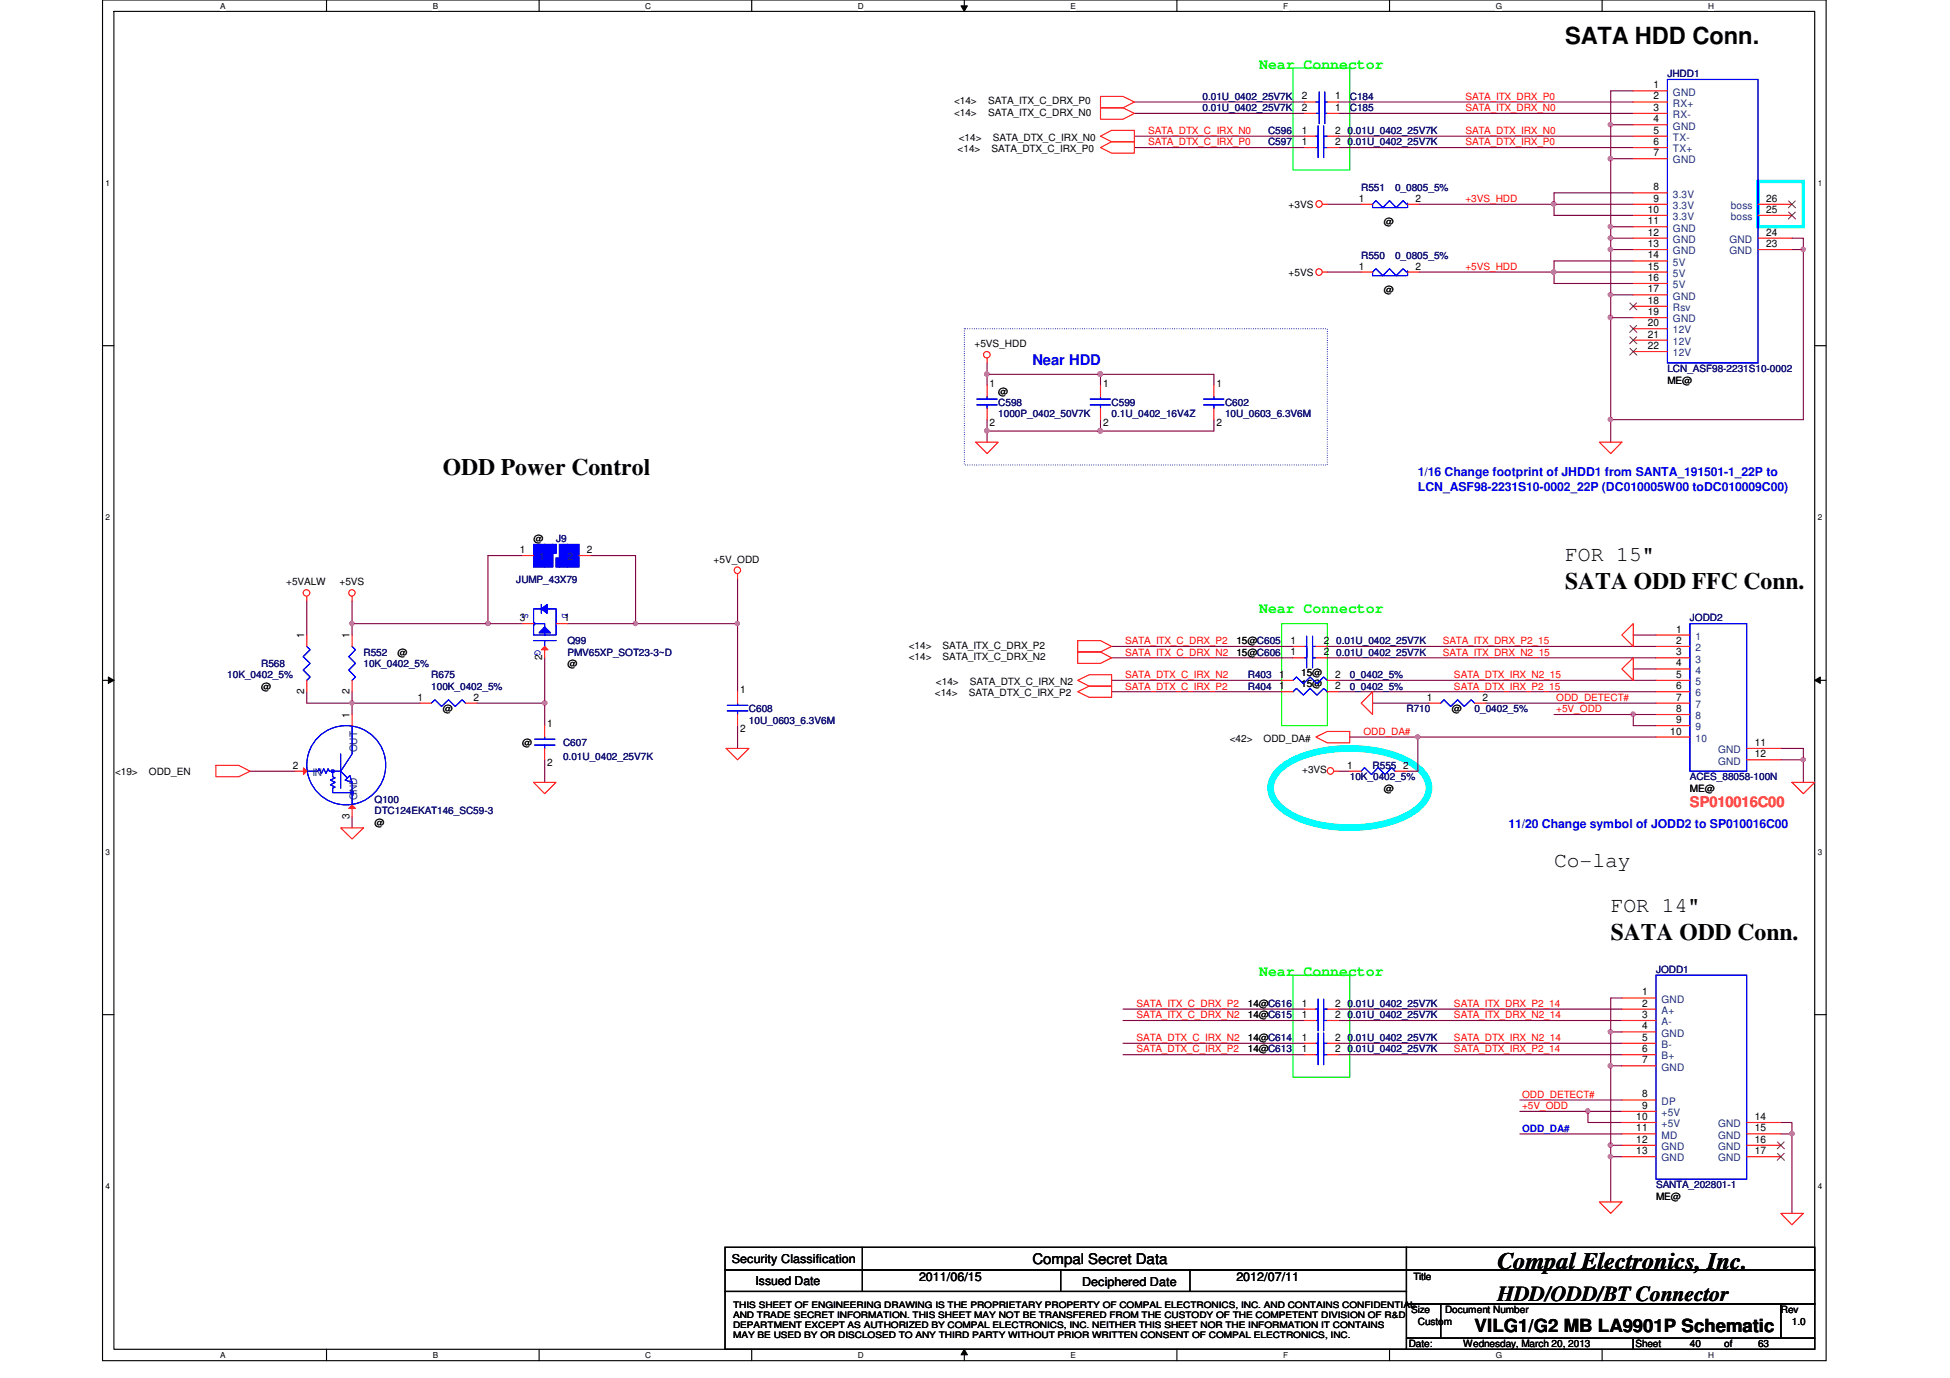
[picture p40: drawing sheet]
<svg xmlns="http://www.w3.org/2000/svg" width="297mm" height="210mm" viewBox="0 0 297 210" stroke-linecap="round" stroke-linejoin="round" font-family="sans-serif">
<defs><g id="words">
<g font-size="3.6">
<text x="238.4" y="6.8">SATA HDD Conn.</text>
<text x="67.4" y="72.4">ODD Power Control</text>
<text x="238.4" y="89.7">SATA ODD FFC Conn.</text>
<text x="245.4" y="143.2">SATA ODD Conn.</text>
<text x="228.1" y="193.3">Compal Electronics, Inc.</text>
</g>
<g font-size="3.3">
<text x="238.4" y="85.5">FOR 15&quot;</text>
<text x="236.7" y="132.1">Co-lay</text>
<text x="245.4" y="139">FOR 14&quot;</text>
<text x="228.1" y="198.1">HDD/ODD/BT Connector</text>
</g>
<text font-size="2.8" x="224.6" y="202.9">VILG1/G2 MB LA9901P Schematic</text>
<g font-size="2.2" fill="#0f0">
<text x="191.8" y="10.5">Near Connector</text>
<text x="191.8" y="93.4">Near Connector</text>
<text x="191.8" y="148.7">Near Connector</text>
</g>
<text font-size="2.2" fill="#00f" x="157.3" y="55.6">Near HDD</text>
<text font-size="2.2" fill="#ff8000" x="257.4" y="123">SP010016C00</text>
<text font-size="2.2" x="157.3" y="192.5">Compal Secret Data</text>
<g font-size="1.9" fill="#00f">
<text x="216" y="72.5">1/16 Change footprint of JHDD1 from SANTA_191501-1_22P to</text>
<text x="216" y="74.7">LCN_ASF98-2231S10-0002_22P (DC010005W00 toDC010009C00)</text>
<text x="229.8" y="126.1">11/20 Change symbol of JODD2 to SP010016C00</text>
</g>
<g font-size="1.9">
<text x="111.5" y="192.4">Security Classification</text>
<text x="115.1" y="195.7">Issued Date</text>
<text x="140" y="195.2">2011/06/15</text>
<text x="164.8" y="195.8">Deciphered Date</text>
<text x="188.3" y="195.2">2012/07/11</text>
</g>
<g font-size="1.6">
<text x="198.3" y="16.9">2</text>
<text x="198.3" y="15.2">2</text>
<text x="203.4" y="16.9">1</text>
<text x="203.4" y="15.2">1</text>
<text x="251.9" y="13.5">1</text>
<text x="251.9" y="15.2">2</text>
<text x="251.9" y="16.9">3</text>
<text x="198.3" y="22.1">1</text>
<text x="198.3" y="20.4">1</text>
<text x="203.4" y="22.1">2</text>
<text x="203.4" y="20.4">2</text>
<text x="251.9" y="18.6">4</text>
<text x="251.9" y="20.4">5</text>
<text x="251.9" y="22.1">6</text>
<text x="251.9" y="23.8">7</text>
<text x="251.9" y="29">8</text>
<text x="207" y="30.7">1</text>
<text x="215.6" y="30.7">2</text>
<text x="251" y="32.4">10</text>
<text x="251" y="34.2">11</text>
<text x="251" y="35.9">12</text>
<text x="251.9" y="30.7">9</text>
<text x="269" y="35.9">24</text>
<text x="269" y="32.4">25</text>
<text x="269" y="30.7">26</text>
<text x="207" y="41.1">1</text>
<text x="215.6" y="41.1">2</text>
<text x="251" y="37.6">13</text>
<text x="251" y="39.4">14</text>
<text x="251" y="41.1">15</text>
<text x="269" y="37.6">23</text>
<text x="251" y="42.8">16</text>
<text x="251" y="44.5">17</text>
<text x="251" y="46.3">18</text>
<text x="251" y="48">19</text>
<text x="251" y="49.7">20</text>
<text x="251" y="51.4">21</text>
<text x="251" y="53.2">22</text>
<text x="150.7" y="58.9">1</text>
<text x="168" y="58.9">1</text>
<text x="185.3" y="58.9">1</text>
<text x="150.7" y="64.9">2</text>
<text x="168" y="64.9">2</text>
<text x="185.3" y="64.9">2</text>
<text x="79.2" y="84.2">1</text>
<text x="89.4" y="84.2">2</text>
<text x="79.2" y="94.6">3</text>
<text x="85.9" y="94.6">1</text>
<text x="46.4" y="97.2" transform="rotate(-90 46.4 97.2)">1</text>
<text x="53.3" y="97.2" transform="rotate(-90 53.3 97.2)">1</text>
<text x="82.6" y="100.5" transform="rotate(-90 82.6 100.5)">2</text>
<text x="196.6" y="98.1">1</text>
<text x="196.6" y="99.8">1</text>
<text x="201.7" y="98.1">2</text>
<text x="201.7" y="99.8">2</text>
<text x="255.3" y="96.4">1</text>
<text x="255.3" y="98.1">2</text>
<text x="255.3" y="99.8">3</text>
<text x="255.3" y="101.5">4</text>
<text x="46.4" y="105.7" transform="rotate(-90 46.4 105.7)">2</text>
<text x="53.3" y="105.7" transform="rotate(-90 53.3 105.7)">2</text>
<text x="63.6" y="106.7">1</text>
<text x="72.1" y="106.7">2</text>
<text x="112.7" y="105.5">1</text>
<text x="194.9" y="105">1</text>
<text x="194.9" y="103.3">1</text>
<text x="203.4" y="105">2</text>
<text x="203.4" y="103.3">2</text>
<text x="217.3" y="106.7">1</text>
<text x="225.8" y="106.7">2</text>
<text x="255.3" y="103.3">5</text>
<text x="255.3" y="105">6</text>
<text x="255.3" y="106.7">7</text>
<text x="53.3" y="109.3" transform="rotate(-90 53.3 109.3)">1</text>
<text x="83.4" y="110.7">1</text>
<text x="112.7" y="111.5">2</text>
<text x="254.4" y="111.9">10</text>
<text x="255.3" y="108.5">8</text>
<text x="255.3" y="110.2">9</text>
<text x="267.3" y="113.6">11</text>
<text x="44.6" y="117.1">2</text>
<text x="83.4" y="116.7">2</text>
<text x="205.2" y="117.1">1</text>
<text x="213.7" y="117.1">2</text>
<text x="267.3" y="115.4">12</text>
<text x="53.3" y="124.7" transform="rotate(-90 53.3 124.7)">3</text>
<text x="198.3" y="153.3">1</text>
<text x="198.3" y="155.1">1</text>
<text x="203.4" y="153.3">2</text>
<text x="203.4" y="155.1">2</text>
<text x="250.1" y="151.6">1</text>
<text x="250.1" y="153.3">2</text>
<text x="250.1" y="155.1">3</text>
<text x="198.3" y="160.3">1</text>
<text x="198.3" y="158.5">1</text>
<text x="203.4" y="160.3">2</text>
<text x="203.4" y="158.5">2</text>
<text x="250.1" y="156.8">4</text>
<text x="250.1" y="158.5">5</text>
<text x="250.1" y="160.3">6</text>
<text x="250.1" y="162">7</text>
<text x="250.1" y="167.2">8</text>
<text x="249.3" y="170.6">10</text>
<text x="249.3" y="172.3">11</text>
<text x="250.1" y="168.9">9</text>
<text x="267.3" y="172.3">15</text>
<text x="267.3" y="170.6">14</text>
<text x="249.3" y="174.1">12</text>
<text x="249.3" y="175.8">13</text>
<text x="267.3" y="175.8">17</text>
<text x="267.3" y="174.1">16</text>
</g>
<g font-size="1.6" fill="#004080">
<text x="254.8" y="14.6">GND</text>
<text x="254.8" y="16.3">RX+</text>
<text x="254.8" y="18">RX-</text>
<text x="254.8" y="19.7">GND</text>
<text x="254.8" y="21.5">TX-</text>
<text x="254.8" y="23.2">TX+</text>
<text x="254.8" y="24.9">GND</text>
<text x="254.8" y="30.1">3.3V</text>
<text x="254.8" y="31.8">3.3V</text>
<text x="254.8" y="33.5">3.3V</text>
<text x="254.8" y="35.3">GND</text>
<text x="263.6" y="33.5">boss</text>
<text x="263.6" y="31.8">boss</text>
<text x="254.8" y="37">GND</text>
<text x="254.8" y="38.7">GND</text>
<text x="254.8" y="40.5">5V</text>
<text x="263.4" y="38.7">GND</text>
<text x="263.4" y="37">GND</text>
<text x="254.8" y="42.2">5V</text>
<text x="254.8" y="43.9">5V</text>
<text x="254.8" y="45.6">GND</text>
<text x="254.8" y="47.4">Rsv</text>
<text x="254.8" y="49.1">GND</text>
<text x="254.8" y="50.8">12V</text>
<text x="254.8" y="52.5">12V</text>
<text x="254.8" y="54.3">12V</text>
<text x="82.1" y="85.3">1</text>
<text x="86.4" y="85.3">2</text>
<text x="258.3" y="97.5">1</text>
<text x="258.3" y="99.2">2</text>
<text x="258.3" y="100.9">3</text>
<text x="258.3" y="102.6">4</text>
<text x="258.3" y="104.4">5</text>
<text x="258.3" y="106.1">6</text>
<text x="258.3" y="107.8">7</text>
<text x="258.3" y="109.6">8</text>
<text x="258.3" y="111.3">9</text>
<text x="258.3" y="113">10</text>
<text x="47.6" y="118.2">IN</text>
<text x="54.4" y="114.6" transform="rotate(-90 54.4 114.6)">OUT</text>
<text x="261.7" y="114.7">GND</text>
<text x="261.7" y="116.5">GND</text>
<text x="54.4" y="121.8" transform="rotate(-90 54.4 121.8)">GND</text>
<text x="253.1" y="152.7">GND</text>
<text x="253.1" y="154.4">A+</text>
<text x="253.1" y="156.2">A-</text>
<text x="253.1" y="157.9">GND</text>
<text x="253.1" y="159.6">B-</text>
<text x="253.1" y="161.4">B+</text>
<text x="253.1" y="163.1">GND</text>
<text x="253.1" y="168.3">DP</text>
<text x="253.1" y="170">+5V</text>
<text x="253.1" y="171.7">+5V</text>
<text x="253.1" y="173.4">MD</text>
<text x="261.7" y="173.4">GND</text>
<text x="261.7" y="171.7">GND</text>
<text x="253.1" y="175.2">GND</text>
<text x="253.1" y="176.9">GND</text>
<text x="261.7" y="176.9">GND</text>
<text x="261.7" y="175.2">GND</text>
</g>
<g font-size="1.5" fill="#000080">
<text x="254" y="11.8">JHDD1</text>
<text x="183.2" y="16.9">0.01U_0402_25V7K</text>
<text x="183.2" y="15.2">0.01U_0402_25V7K</text>
<text x="205.6" y="16.9">C185</text>
<text x="205.6" y="15.2">C184</text>
<text x="193.2" y="22.1">C597</text>
<text x="193.2" y="20.4">C596</text>
<text x="205.3" y="22.1">0.01U_0402_25V7K</text>
<text x="205.3" y="20.4">0.01U_0402_25V7K</text>
<text x="207.3" y="29">R551</text>
<text x="212.5" y="29">0_0805_5%</text>
<text x="207.3" y="39.4">R550</text>
<text x="212.5" y="39.4">0_0805_5%</text>
<text x="254" y="56.7">LCN_ASF98-2231S10-0002</text>
<text x="152.1" y="61.8">C598</text>
<text x="152.1" y="63.6">1000P_0402_50V7K</text>
<text x="169.3" y="61.8">C599</text>
<text x="169.3" y="63.6">0.1U_0402_16V4Z</text>
<text x="186.6" y="61.8">C602</text>
<text x="186.6" y="63.6">10U_0603_6.3V6M</text>
<text x="84.7" y="82.6">J9</text>
<text x="78.7" y="88.8">JUMP_43X79</text>
<text x="257.4" y="94.7">JODD2</text>
<text x="39.8" y="101.6">R568</text>
<text x="55.4" y="99.9">R552</text>
<text x="55.4" y="101.6">10K_0402_5%</text>
<text x="86.4" y="98.1">Q99</text>
<text x="86.4" y="99.9">PMV65XP_SOT23-3~D</text>
<text x="203.5" y="98.1">0.01U_0402_25V7K</text>
<text x="203.5" y="99.9">0.01U_0402_25V7K</text>
<text x="34.6" y="103.3">10K_0402_5%</text>
<text x="65.7" y="103.3">R675</text>
<text x="65.7" y="105">100K_0402_5%</text>
<text x="190.1" y="105">R404</text>
<text x="190.1" y="103.3">R403</text>
<text x="205.6" y="105">0_0402_5%</text>
<text x="205.6" y="103.3">0_0402_5%</text>
<text x="85.8" y="113.7">C607</text>
<text x="114.1" y="108.5">C608</text>
<text x="114.1" y="110.2">10U_0603_6.3V6M</text>
<text x="214.2" y="108.5">R710</text>
<text x="224.6" y="108.5">0_0402_5%</text>
<text x="85.8" y="115.7">0.01U_0402_25V7K</text>
<text x="205.6" y="118.9">10K_0402_5%</text>
<text x="209.1" y="117.1">R555</text>
<text x="257.4" y="118.9">ACES_88058-100N</text>
<text x="57.1" y="122.3">Q100</text>
<text x="57.1" y="124">DTC124EKAT146_SC59-3</text>
<text x="252.3" y="148.2">JODD1</text>
<text x="205.3" y="153.4">0.01U_0402_25V7K</text>
<text x="205.3" y="155.1">0.01U_0402_25V7K</text>
<text x="205.3" y="160.3">0.01U_0402_25V7K</text>
<text x="205.3" y="158.6">0.01U_0402_25V7K</text>
<text x="252.3" y="181">SANTA_202801-1</text>
</g>
<g font-size="1.5">
<text x="145.3" y="15.9">&lt;14&gt;</text>
<text x="145.3" y="17.7">&lt;14&gt;</text>
<text x="150.5" y="15.9">SATA_ITX_C_DRX_P0</text>
<text x="150.5" y="17.7">SATA_ITX_C_DRX_N0</text>
<text x="145.9" y="23.2">&lt;14&gt;</text>
<text x="146" y="21.4">&lt;14&gt;</text>
<text x="151" y="23.2">SATA_DTX_C_IRX_P0</text>
<text x="151.2" y="21.4">SATA_DTX_C_IRX_N0</text>
<text x="196.3" y="31.6">+3VS</text>
<text x="210.8" y="34.2">@</text>
<text x="196.3" y="42">+5VS</text>
<text x="210.8" y="44.6">@</text>
<text x="148.5" y="52.9">+5VS_HDD</text>
<text x="254" y="58.4">ME@</text>
<text x="152.1" y="60.1">@</text>
<text x="81.3" y="82.6">@</text>
<text x="43.6" y="89.2">+5VALW</text>
<text x="51.7" y="89.2">+5VS</text>
<text x="108.7" y="85.7">+5V_ODD</text>
<text x="60.5" y="99.9">@</text>
<text x="86.4" y="101.6">@</text>
<text x="138.4" y="98.8">&lt;14&gt;</text>
<text x="138.4" y="100.5">&lt;14&gt;</text>
<text x="143.6" y="98.8">SATA_ITX_C_DRX_P2</text>
<text x="143.6" y="100.5">SATA_ITX_C_DRX_N2</text>
<text x="188.3" y="98.1">15@C605</text>
<text x="188.3" y="99.9">15@C606</text>
<text x="39.8" y="105">@</text>
<text x="142.4" y="106.1">&lt;14&gt;</text>
<text x="142.6" y="104.4">&lt;14&gt;</text>
<text x="147.6" y="106.1">SATA_DTX_C_IRX_P2</text>
<text x="147.7" y="104.4">SATA_DTX_C_IRX_N2</text>
<text x="198.2" y="104.7">15@</text>
<text x="198.2" y="103">15@</text>
<text x="67.4" y="108.5">@</text>
<text x="79.5" y="113.7">@</text>
<text x="187.3" y="113">&lt;42&gt;</text>
<text x="192.5" y="113">ODD_DA#</text>
<text x="221.1" y="108.5">@</text>
<text x="17.5" y="118">&lt;19&gt;</text>
<text x="22.7" y="118">ODD_EN</text>
<text x="198.4" y="117.8">+3VS</text>
<text x="57.1" y="125.8">@</text>
<text x="210.8" y="120.6">@</text>
<text x="257.4" y="120.6">ME@</text>
<text x="190.1" y="153.4">14@C616</text>
<text x="190.1" y="155.1">14@C615</text>
<text x="190.1" y="160.3">14@C613</text>
<text x="190.1" y="158.6">14@C614</text>
<text x="252.3" y="182.8">ME@</text>
<text x="215.3" y="195">Title</text>
<text x="215" y="200">Size</text>
<text x="216" y="201.8">Custom</text>
<text x="220.1" y="200">Document Number</text>
<text x="271.3" y="200">Rev</text>
<text x="273" y="201.8">1.0</text>
<text x="214.6" y="205.2">Date:</text>
<text x="222.9" y="205.2">Wednesday, March 20, 2013</text>
<text x="249.1" y="205.2">Sheet</text>
<text x="257.4" y="205.2">40</text>
<text x="262.6" y="205.2">of</text>
<text x="267.8" y="205.2">63</text>
</g>
<g font-size="1.5" fill="#f00">
<text x="223.2" y="16.9">SATA_ITX_DRX_N0</text>
<text x="223.2" y="15.2">SATA_ITX_DRX_P0</text>
<text x="174.9" y="22.1">SATA_DTX_C_IRX_P0</text>
<text x="174.9" y="20.4">SATA_DTX_C_IRX_N0</text>
<text x="223.2" y="20.4">SATA_DTX_IRX_N0</text>
<text x="223.2" y="22.1">SATA_DTX_IRX_P0</text>
<text x="223.2" y="30.8">+3VS_HDD</text>
<text x="223.2" y="41.1">+5VS_HDD</text>
<text x="171.4" y="98.1">SATA_ITX_C_DRX_P2</text>
<text x="171.4" y="99.9">SATA_ITX_C_DRX_N2</text>
<text x="219.8" y="99.9">SATA_ITX_DRX_N2_15</text>
<text x="219.8" y="98.1">SATA_ITX_DRX_P2_15</text>
<text x="171.4" y="103.3">SATA_DTX_C_IRX_N2</text>
<text x="171.4" y="105">SATA_DTX_C_IRX_P2</text>
<text x="221.5" y="105">SATA_DTX_IRX_P2_15</text>
<text x="221.5" y="103.3">SATA_DTX_IRX_N2_15</text>
<text x="237.1" y="106.8">ODD_DETECT#</text>
<text x="207.7" y="111.9">ODD_DA#</text>
<text x="237.1" y="108.5">+5V_ODD</text>
<text x="173.1" y="153.4">SATA_ITX_C_DRX_P2</text>
<text x="173.1" y="155.1">SATA_ITX_C_DRX_N2</text>
<text x="221.5" y="155.1">SATA_ITX_DRX_N2_14</text>
<text x="221.5" y="153.4">SATA_ITX_DRX_P2_14</text>
<text x="173.1" y="158.6">SATA_DTX_C_IRX_N2</text>
<text x="173.1" y="160.3">SATA_DTX_C_IRX_P2</text>
<text x="221.5" y="160.3">SATA_DTX_IRX_P2_14</text>
<text x="221.5" y="158.6">SATA_DTX_IRX_N2_14</text>
<text x="231.9" y="167.2">ODD_DETECT#</text>
<text x="231.9" y="169">+5V_ODD</text>
</g>
<g font-size="1.5" fill="#00f">
<text x="79.6" y="93.4" transform="rotate(90 79.6 93.4)">S</text>
<text x="85.6" y="93.4" transform="rotate(90 85.6 93.4)">D</text>
<text x="81.5" y="99" transform="rotate(90 81.5 99)">G</text>
<text x="231.9" y="172.4">ODD_DA#</text>
</g>
<g font-size="1.4">
<text x="111.7" y="199.2">THIS SHEET OF ENGINEERING DRAWING IS THE PROPRIETARY PROPERTY OF COMPAL ELECTRONICS, INC. AND CONTAINS CONFIDENTIAL</text>
<text x="111.7" y="200.7">AND TRADE SECRET INFORMATION. THIS SHEET MAY NOT BE TRANSFERED FROM THE CUSTODY OF THE COMPETENT DIVISION OF R&amp;D</text>
<text x="111.7" y="202.3">DEPARTMENT EXCEPT AS AUTHORIZED BY COMPAL ELECTRONICS, INC. NEITHER THIS SHEET NOR THE INFORMATION IT CONTAINS</text>
<text x="111.7" y="203.9">MAY BE USED BY OR DISCLOSED TO ANY THIRD PARTY WITHOUT PRIOR WRITTEN CONSENT OF COMPAL ELECTRONICS, INC.</text>
</g>
<g font-size="1.3">
<text x="33.5" y="1.4">A</text>
<text x="65.9" y="1.4">B</text>
<text x="98.3" y="1.4">C</text>
<text x="130.7" y="1.4">D</text>
<text x="163.1" y="1.4">E</text>
<text x="195.4" y="1.4">F</text>
<text x="227.8" y="1.4">G</text>
<text x="260.2" y="1.4">H</text>
<text x="16.1" y="28.3">1</text>
<text x="276.9" y="28.3">1</text>
<text x="16.1" y="79.2">2</text>
<text x="276.9" y="79.2">2</text>
<text x="16.1" y="130.2">3</text>
<text x="276.9" y="130.2">3</text>
<text x="16.1" y="181.1">4</text>
<text x="276.9" y="181.1">4</text>
<text x="33.5" y="206.9">A</text>
<text x="65.9" y="206.9">B</text>
<text x="98.3" y="206.9">C</text>
<text x="130.7" y="206.9">D</text>
<text x="163.1" y="206.9">E</text>
<text x="195.4" y="206.9">F</text>
<text x="227.8" y="206.9">G</text>
<text x="260.2" y="206.9">H</text>
</g>
</g></defs>
<path d="M15.6 0h262.6v207.3h-262.6zM17.4 1.7h259v203.8h-259z" fill="none" stroke="#000" stroke-width=".17"/>
<g fill="#fff">
<path d="M33.5 .2h.8v1.4h-.8z"/>
<path d="M33.5 205.7h.8v1.4h-.8z"/>
</g>
<path d="M49.7 0v1.7M49.7 205.5v1.8" fill="none" stroke="#000" stroke-width=".17"/>
<g fill="#fff">
<path d="M65.9 .2h.8v1.4h-.8z"/>
<path d="M65.9 205.7h.8v1.4h-.8z"/>
</g>
<path d="M82.1 0v1.7M82.1 205.5v1.8" fill="none" stroke="#000" stroke-width=".17"/>
<g fill="#fff">
<path d="M98.3 .2h.9v1.4h-.9z"/>
<path d="M98.3 205.7h.9v1.4h-.9z"/>
</g>
<path d="M114.5 0v1.7M114.5 205.5v1.8" fill="none" stroke="#000" stroke-width=".17"/>
<g fill="#fff">
<path d="M130.7 .2h.9v1.4h-.9z"/>
<path d="M130.7 205.7h.9v1.4h-.9z"/>
</g>
<path d="M146.9 0v1.7M146.9 205.5v1.8" fill="none" stroke="#000" stroke-width=".17"/>
<path d="M146.4 .9h1l-.5 .8zM146.9 205.5l.5 .9h-1z" fill="#000"/>
<path d="M146.4 .9h1l-.5 .8zM146.9 205.5l.5 .9h-1z" fill="none" stroke="#000" stroke-width=".15"/>
<g fill="#fff">
<path d="M163.1 .2h.8v1.4h-.8z"/>
<path d="M163.1 205.7h.8v1.4h-.8z"/>
</g>
<path d="M179.3 0v1.7M179.3 205.5v1.8" fill="none" stroke="#000" stroke-width=".17"/>
<g fill="#fff">
<path d="M195.4 .2h.8v1.4h-.8z"/>
<path d="M195.4 205.7h.8v1.4h-.8z"/>
</g>
<path d="M211.7 0v1.7M211.7 205.5v1.8" fill="none" stroke="#000" stroke-width=".17"/>
<g fill="#fff">
<path d="M227.8 .2h1v1.4h-1z"/>
<path d="M227.8 205.7h1v1.4h-1z"/>
</g>
<path d="M244 0v1.7M244 205.5v1.8" fill="none" stroke="#000" stroke-width=".17"/>
<g fill="#fff">
<path d="M260.2 .2h.9v1.4h-.9z"/>
<path d="M260.2 205.7h.9v1.4h-.9z"/>
<path d="M16.1 27.2h.7v1.4h-.7z"/>
<path d="M276.9 27.2h.7v1.4h-.7z"/>
<path d="M16.1 78.1h.7v1.4h-.7z"/>
<path d="M276.9 78.1h.7v1.4h-.7z"/>
</g>
<path d="M15.6 52.7h1.8M276.4 52.7h1.8" fill="none" stroke="#000" stroke-width=".17"/>
<g fill="#fff">
<path d="M16.1 129.1h.7v1.4h-.7z"/>
<path d="M276.9 129.1h.7v1.4h-.7z"/>
</g>
<path d="M15.6 103.6h1.8M276.4 103.6h1.8" fill="none" stroke="#000" stroke-width=".17"/>
<path d="M16.5 103.1l.9 .5-.9 .5zM276.4 103.6l.9-.5v1z" fill="#000"/>
<path d="M16.5 103.1l.9 .5-.9 .5zM276.4 103.6l.9-.5v1z" fill="none" stroke="#000" stroke-width=".15"/>
<g fill="#fff">
<path d="M16.1 180h.7v1.4h-.7z"/>
<path d="M276.9 180h.7v1.4h-.7z"/>
</g>
<path d="M15.6 154.6h1.8M276.4 154.6h1.8" fill="none" stroke="#000" stroke-width=".17"/>
<path d="M146.9 50.1h55.3v20.7h-55.3z" fill="none" stroke="#00f" stroke-width=".17" stroke-dasharray="0 .3"/>
<path d="M197 10.4h8.6v15.5h-8.6zM195.2 95h7v15.5h-7zM197 148.5h8.6v15.6h-8.6z" fill="none" stroke="#0f0" stroke-width=".17"/>
<path d="M195 117.2a15.2 15.2 0 0 1 9.1-3.1 20 20 0 0 1 10.5 1.9 5 5 0 0 1 3.1 4 5 5 0 0 1-3.1 4 21 21 0 0 1-18 0 5 5 0 0 1-3.1-4 3.9 3.9 0 0 1 1.5-2.8z" fill="none" stroke="#0ff" stroke-width="1"/>
<path d="M267.8 27.6h6.9v6.9h-6.9z" fill="none" stroke="#0ff" stroke-width=".51"/>
<path d="M150.4 55.3v1.7M184.9 57h-17.3v1.7M150.4 65.7v1.7M167.6 63.9v1.8" fill="none" stroke="#800040" stroke-width=".17"/>
<circle cx="167.6" cy="57" r=".34" fill="#f0f"/>
<circle cx="167.6" cy="57" r=".34" fill="none" stroke="#f0f" stroke-width=".17"/>
<path d="M245.4 13.8h3.4M150.4 57v1.7M150.4 63.9v1.8M184.9 63.9v1.8h-17.3M245.4 63.9v3.5" fill="none" stroke="#800040" stroke-width=".17"/>
<circle cx="167.6" cy="65.6" r=".34" fill="#f0f"/>
<circle cx="167.6" cy="65.6" r=".34" fill="none" stroke="#f0f" stroke-width=".17"/>
<path d="M150.4 65.7h17.2" fill="none" stroke="#800040" stroke-width=".17"/>
<circle cx="167.6" cy="65.6" r=".34" fill="#f0f"/>
<circle cx="167.6" cy="65.6" r=".34" fill="none" stroke="#f0f" stroke-width=".17"/>
<circle cx="150.3" cy="65.6" r=".34" fill="#f0f"/>
<circle cx="150.3" cy="65.6" r=".34" fill="none" stroke="#f0f" stroke-width=".17"/>
<path d="M150.4 57h17.2M184.9 57v1.7" fill="none" stroke="#800040" stroke-width=".17"/>
<circle cx="167.6" cy="57" r=".34" fill="#f0f"/>
<circle cx="167.6" cy="57" r=".34" fill="none" stroke="#f0f" stroke-width=".17"/>
<circle cx="150.3" cy="57" r=".34" fill="#f0f"/>
<circle cx="150.3" cy="57" r=".34" fill="none" stroke="#f0f" stroke-width=".17"/>
<path d="M96.8 95h15.5v10.4M83 115.7v3.5" fill="none" stroke="#800040" stroke-width=".17"/>
<circle cx="112.3" cy="95" r=".32" fill="#f0f"/>
<circle cx="112.3" cy="95" r=".32" fill="none" stroke="#f0f" stroke-width=".17"/>
<circle cx="96.8" cy="95" r=".32" fill="#f0f"/>
<circle cx="96.8" cy="95" r=".32" fill="none" stroke="#f0f" stroke-width=".17"/>
<path d="M53.6 95v1.7M74.3 95h5.2" fill="none" stroke="#800040" stroke-width=".17"/>
<circle cx="74.3" cy="95" r=".33" fill="#f0f"/>
<circle cx="74.3" cy="95" r=".33" fill="none" stroke="#f0f" stroke-width=".17"/>
<path d="M53.6 91.6v3.4M38.1 117.5h6.9M83 107.1v3.4M53.6 124.4v1.7" fill="none" stroke="#800040" stroke-width=".17"/>
<circle cx="83" cy="107.1" r=".33" fill="#f0f"/>
<circle cx="83" cy="107.1" r=".33" fill="none" stroke="#f0f" stroke-width=".17"/>
<path d="M79.5 84.6h-5.2v10.4h-20.7M96.8 84.6v10.4h-10.4M53.6 107.1v1.7M112.3 110.5v3.5" fill="none" stroke="#800040" stroke-width=".17"/>
<circle cx="53.6" cy="95" r=".32" fill="#f0f"/>
<circle cx="53.6" cy="95" r=".32" fill="none" stroke="#f0f" stroke-width=".17"/>
<path d="M245.4 63.9h29.3" fill="none" stroke="#800040" stroke-width=".17"/>
<circle cx="245.3" cy="63.9" r=".33" fill="#f0f"/>
<circle cx="245.3" cy="63.9" r=".33" fill="none" stroke="#f0f" stroke-width=".17"/>
<path d="M46.7 91.6v5.1M46.7 105.4v1.7h17.3M83 100.2v6.9h-10.4M203.9 117.5h1.7M214.2 117.5h1.8" fill="none" stroke="#800040" stroke-width=".17"/>
<circle cx="53.6" cy="107.1" r=".32" fill="#f0f"/>
<circle cx="53.6" cy="107.1" r=".32" fill="none" stroke="#f0f" stroke-width=".17"/>
<path d="M202.2 98.5h50.1M53.6 105.4v1.7M169.3 103.6h25.9M169.3 105.4h25.9M202.2 100.2h50.1M203.9 105.4h48.4M203.9 103.6h48.4M205.6 112.3h10.4M226.4 107.1h25.9M248.8 101.9h3.5M248.8 108.8h3.5" fill="none" stroke="#800040" stroke-width=".17"/>
<circle cx="248.8" cy="108.8" r=".33" fill="#f0f"/>
<circle cx="248.8" cy="108.8" r=".33" fill="none" stroke="#f0f" stroke-width=".17"/>
<path d="M169.3 98.5h27.7M169.3 100.2h27.7M209.1 107.1h8.6M216 112.3v5.2M236.7 108.8h12.1v1.7h3.5" fill="none" stroke="#800040" stroke-width=".17"/>
<circle cx="216" cy="112.2" r=".32" fill="#f0f"/>
<circle cx="216" cy="112.2" r=".32" fill="none" stroke="#f0f" stroke-width=".17"/>
<g fill="none" stroke="#800040" stroke-width=".17">
<path d="M89.9 84.6h6.9M112.3 88.1v6.9M248.8 96.7h3.5M216 112.3h36.3M171.1 158.9h27.6M171.1 153.7h27.6M171.1 155.4h27.6M203.9 158.9h43.2M203.9 155.4h43.2M203.9 153.7h43.2M245.4 152h1.7M245.4 157.2v5.1"/>
<path d="M171.1 160.7h27.6M203.9 160.7h43.2"/>
</g>
<circle cx="245.3" cy="157.2" r=".33" fill="#f0f"/>
<circle cx="245.3" cy="157.2" r=".33" fill="none" stroke="#f0f" stroke-width=".17"/>
<path d="M245.4 157.2h1.7M245.4 162.3h1.7" fill="none" stroke="#800040" stroke-width=".17"/>
<circle cx="245.3" cy="162.3" r=".34" fill="#f0f"/>
<circle cx="245.3" cy="162.3" r=".34" fill="none" stroke="#f0f" stroke-width=".17"/>
<path d="M273 36.3h1.7v1.7M245.4 152v5.2M245.4 176.2v6.9" fill="none" stroke="#800040" stroke-width=".17"/>
<circle cx="274.7" cy="38" r=".32" fill="#f0f"/>
<circle cx="274.7" cy="38" r=".32" fill="none" stroke="#f0f" stroke-width=".17"/>
<path d="M273 38h1.7v25.9M245.4 176.2h1.7" fill="none" stroke="#800040" stroke-width=".17"/>
<circle cx="245.3" cy="176.2" r=".33" fill="#f0f"/>
<circle cx="245.3" cy="176.2" r=".33" fill="none" stroke="#f0f" stroke-width=".17"/>
<path d="M245.4 174.5h1.7" fill="none" stroke="#800040" stroke-width=".17"/>
<circle cx="245.3" cy="174.4" r=".33" fill="#f0f"/>
<circle cx="245.3" cy="174.4" r=".33" fill="none" stroke="#f0f" stroke-width=".17"/>
<path d="M231.5 167.6h15.6M231.5 172.7h15.6M241.9 169.3h5.2M245.4 162.3v13.9" fill="none" stroke="#800040" stroke-width=".17"/>
<circle cx="241.9" cy="169.2" r=".33" fill="#f0f"/>
<circle cx="241.9" cy="169.2" r=".33" fill="none" stroke="#f0f" stroke-width=".17"/>
<path d="M231.5 169.3h10.4v1.7h5.2M271.3 171h1.7v1.7M271.3 172.7h1.7M273 172.7v12.1" fill="none" stroke="#800040" stroke-width=".17"/>
<circle cx="273" cy="172.7" r=".33" fill="#f0f"/>
<circle cx="273" cy="172.7" r=".33" fill="none" stroke="#f0f" stroke-width=".17"/>
<path d="M271.3 114h3.4M271.3 115.7h3.4v3.5" fill="none" stroke="#800040" stroke-width=".17"/>
<circle cx="274.7" cy="115.7" r=".32" fill="#f0f"/>
<circle cx="274.7" cy="115.7" r=".32" fill="none" stroke="#f0f" stroke-width=".17"/>
<path d="M172.8 15.5h25.9M172.8 17.3h25.9M203.9 17.3h44.9M203.9 15.5h44.9M245.4 19h3.4M172.8 22.5h25.9M172.8 20.7h25.9M203.9 20.7h44.9M203.9 22.5h44.9M274.7 114v1.7" fill="none" stroke="#800040" stroke-width=".17"/>
<circle cx="245.3" cy="19" r=".33" fill="#f0f"/>
<circle cx="245.3" cy="19" r=".33" fill="none" stroke="#f0f" stroke-width=".17"/>
<path d="M245.4 13.8v5.2M245.4 24.2h3.4" fill="none" stroke="#800040" stroke-width=".17"/>
<circle cx="245.3" cy="24.2" r=".34" fill="#f0f"/>
<circle cx="245.3" cy="24.2" r=".34" fill="none" stroke="#f0f" stroke-width=".17"/>
<path d="M245.4 19v5.2M245.4 48.4v15.5" fill="none" stroke="#800040" stroke-width=".17"/>
<circle cx="245.3" cy="48.3" r=".34" fill="#f0f"/>
<circle cx="245.3" cy="48.3" r=".34" fill="none" stroke="#f0f" stroke-width=".17"/>
<path d="M245.4 44.9v3.5h3.4" fill="none" stroke="#800040" stroke-width=".17"/>
<circle cx="245.3" cy="44.9" r=".33" fill="#f0f"/>
<circle cx="245.3" cy="44.9" r=".33" fill="none" stroke="#f0f" stroke-width=".17"/>
<path d="M236.7 39.8v3.4M245.4 38v6.9h3.4M236.7 41.4h12.1" fill="none" stroke="#800040" stroke-width=".17"/>
<circle cx="236.7" cy="41.4" r=".34" fill="#f0f"/>
<circle cx="236.7" cy="41.4" r=".34" fill="none" stroke="#f0f" stroke-width=".17"/>
<path d="M236.7 39.8h12.1M245.4 38h3.4M202.2 41.4h5.1M216.2 41.4h20.5M236.7 43.2h12.1" fill="none" stroke="#800040" stroke-width=".17"/>
<circle cx="245.3" cy="38" r=".33" fill="#f0f"/>
<circle cx="245.3" cy="38" r=".33" fill="none" stroke="#f0f" stroke-width=".17"/>
<path d="M248.8 36.3h-3.4v1.7" fill="none" stroke="#800040" stroke-width=".17"/>
<circle cx="245.3" cy="36.3" r=".33" fill="#f0f"/>
<circle cx="245.3" cy="36.3" r=".33" fill="none" stroke="#f0f" stroke-width=".17"/>
<path d="M248.8 34.5h-3.4v1.8" fill="none" stroke="#800040" stroke-width=".17"/>
<circle cx="245.3" cy="34.5" r=".33" fill="#f0f"/>
<circle cx="245.3" cy="34.5" r=".33" fill="none" stroke="#f0f" stroke-width=".17"/>
<path d="M202.2 31.1h5.1M216.2 31.1h20.5M236.7 31.1v1.7h12.1M236.7 29.4h12.1M236.7 31.1h12.1M245.4 24.2v10.3" fill="none" stroke="#800040" stroke-width=".17"/>
<circle cx="236.7" cy="31.1" r=".34" fill="#f0f"/>
<circle cx="236.7" cy="31.1" r=".34" fill="none" stroke="#f0f" stroke-width=".17"/>
<path d="M236.7 29.4v1.7" fill="none" stroke="#800040" stroke-width=".17"/>
<g fill="none" stroke="#f00" stroke-width=".17">
<path d="M167.6 14.7h3.5l1.7 .8-1.7 .9h-3.5zM167.6 16.4h3.5l1.7 .9-1.7 .9h-3.5zM167.6 20.7l1.7-.8h3.5v1.7h-3.5zM167.6 22.5l1.7-.9h3.5v1.7h-3.5zM201.5 31.1h.7M207.3 31.1h1.8M214.4 31.1h1.8M150.4 54.6v.7M150.4 58.7v1.8M167.6 58.7v1.8M184.9 58.7v1.8M201.5 41.4h.7"/>
<path d="M148.6 67.4h3.5l-1.7 1.7zM150.4 62.2v1.7M167.6 62.2v1.7M184.9 62.2v1.7M243.6 67.4h3.5l-1.7 1.7zM46.7 90.8v.8M53.6 90.8v.8M112.3 87.4v.7M164.2 97.6h3.4l1.7 .9-1.7 .8h-3.4zM164.2 99.3h3.4l1.7 .9-1.7 .8h-3.4zM197 98.5h1.7M200.4 98.5h1.8"/>
<path d="M247.1 96.7l1.7-1.7v3.5zM32.9 116.6h3.5l1.7 .9-1.7 .8h-3.5zM81.3 119.2h3.4l-1.7 1.7zM110.6 114h3.5l-1.8 1.7zM164.2 105.4l1.7-.9h3.4v1.7h-3.4zM164.2 103.6l1.7-.8h3.4v1.7h-3.4zM200.4 112.3l1.8-.9h3.4v1.8h-3.4zM203.2 117.5h.7M207.3 107.1l1.8-1.7v3.4zM247.1 101.9l1.7-1.7v3.4zM273 119.2h3.4l-1.7 1.7zM51.9 126.1h3.5l-1.8 1.7z"/>
<path d="M198.7 153.7h1.7M202.2 153.7h1.7M243.6 183.1h3.5l-1.7 1.7zM271.3 184.8h3.4l-1.7 1.8z"/>
<circle cx="200.9" cy="31.1" r=".5"/>
<circle cx="150.3" cy="54" r=".5"/>
<circle cx="200.9" cy="41.4" r=".5"/>
<circle cx="46.7" cy="90.3" r=".5"/>
<circle cx="53.6" cy="90.3" r=".49"/>
<circle cx="112.3" cy="86.9" r=".5"/>
<circle cx="202.7" cy="117.4" r=".5"/>
</g>
<g fill="none" stroke="#000" stroke-width=".17">
<path d="M110.4 190h103.8v3.5h-103.8zM110.4 193.5h103.8v3.2h-103.8zM110.4 196.7h103.8v8.8h-103.8zM131.4 190v6.7M161.6 193.5v3.2M181.3 193.5v3.2M214.2 190h62.2v3.5h-62.2zM214.2 193.5h62.2v5.1h-62.2zM214.2 198.6h5.3v5.2h-5.3zM219.5 198.6h51.8v5.2h-51.8zM271.3 198.6h5.1v5.2h-5.1zM214.2 203.8h34.6v1.7h-34.6z"/>
<path d="M248.8 203.8h27.6v1.7h-27.6z"/>
</g>
<g fill="none" stroke="#00f" stroke-width=".17">
<path d="M214.2 31.1l-.5-.5-1 1-1-1-1.1 1-1-1-.5 .5v.5h5.1M214.4 30.9v.7M148.8 61.7h3.1M148.8 60.8h3.1M150.4 60.5v.3M150.4 61.7v.5M166.1 61.7h3.1M166.1 60.8h3.1M167.6 60.5v.3M167.6 61.7v.5M183.3 61.7h3.1M183.3 60.8h3.1"/>
<path d="M184.9 60.5v.3M184.9 61.7v.5M198.7 98.5h.3M199 96.9v3.1M199.9 96.9v3.1M199.9 98.5h.5M46.7 117.5h1.7l.2-.4 .4 .7 .3-.7 .4 .7 .3-.7 .2 .4h1.7M50.5 117.3h.4v.3h-.4zM50.7 117.5v.8l.4 .2-.8 .3 .8 .4-.8 .3 .8 .4-.4 .2v.6h2.9M51.9 114.9v5.2M51.9 117.5l1 1M52.6 118.8l.7-.6 .3 1z"/>
<path d="M53.6 110.5v4.4l-1.7 2.6M53.6 119.2v3.4M53.5 120.6h.3v.3h-.3zM200.4 153.7h.4M200.8 152.2v3.1M201.6 153.7h.6M201.6 152.2v3.1"/>
<circle cx="52.7" cy="116.6" r="6"/>
</g>
<path d="M46.2 117l.5 .5-.5 .5z" fill="#f00"/>
<path d="M45 117.5h1.7M46.2 117l.5 .5-.5 .5zM53.6 108.8v1.7" fill="none" stroke="#f00" stroke-width=".17"/>
<path d="M53.1 123.1l.5-.5 .5 .5z" fill="#f00"/>
<path d="M53.1 123.1l.5-.5 .5 .5zM53.6 122.6v1.8" fill="none" stroke="#f00" stroke-width=".17"/>
<path d="M83 95.5l.9 .9h-1.8z" fill="#00f"/>
<path d="M83 95.5l.9 .9h-1.8z" fill="none" stroke="#00f" stroke-width=".17"/>
<path d="M82.5 92.8l.9-.7v1.3z" fill="#00f"/>
<path d="M81.3 97.6h3.4M82.5 92.1v1.3M82.5 92.8l.9-.7v1.3zM82.5 92.8h-1.2v2.2v-.2h.1v.4h-.1M83 97.6v.9M83.4 92.8h1.3v3.9h-3.4v-1.7h1.7v1.7" fill="none" stroke="#00f" stroke-width=".17"/>
<path d="M83 95.5l.9 .9h-1.8z" fill="#00f"/>
<path d="M83 95.5l.9 .9h-1.8z" fill="none" stroke="#00f" stroke-width=".17"/>
<path d="M82.5 92.8l.9-.7v1.3z" fill="#00f"/>
<path d="M81.3 97.6h3.4M82.5 92.1v1.3M82.5 92.8l.9-.7v1.3zM82.5 92.8h-1.2v2.2v-.2h.1v.4h-.1M83 97.6v.9M83.4 92.8h1.3v3.9h-3.4v-1.7h1.7v1.7" fill="none" stroke="#00f" stroke-width=".17"/>
<path d="M82.5 99l.5-.5 .5 .5z" fill="#f00"/>
<path d="M79.5 95h1.8M82.5 99l.5-.5 .5 .5zM83 98.5v1.7M84.7 95h1.7M64 107.1h1.7M70.9 107.1h1.7M112.3 105.4v1.7M112.3 108.8v1.7M197 100.2h1.7M200.4 100.2h1.8" fill="none" stroke="#f00" stroke-width=".17"/>
<path d="M199 98.6v3.1M199.9 98.6v3.1M65.7 107.1l.5-.5 1.1 1 1-1 1 1 1.1-1 .5 .5M110.8 108.3h3.1M110.8 107.4h3.1M112.3 107.1v.3M112.3 108.3v.5M198.7 100.2h.3M199.9 100.2h.5" fill="none" stroke="#00f" stroke-width=".17"/>
<path d="M81.3 82.9h1.7v3.5h-1.7z" fill-rule="evenodd" fill="#00f"/>
<path d="M81.3 82.9h1.7v3.5h-1.7z" fill="none" stroke="#00f" stroke-width=".17"/>
<path d="M83 82.9h1.2v3.5h-1.2z" fill-rule="evenodd" fill="#00f"/>
<path d="M83 82.9h1.2v3.5h-1.2z" fill="none" stroke="#00f" stroke-width=".17"/>
<path d="M84.2 82.9h.5v1.4h-.5z" fill-rule="evenodd" fill="#00f"/>
<path d="M84.2 82.9h.5v1.4h-.5z" fill="none" stroke="#00f" stroke-width=".17"/>
<path d="M84.7 85h.5v1.4h-.5z" fill-rule="evenodd" fill="#00f"/>
<path d="M84.7 85h.5v1.4h-.5z" fill="none" stroke="#00f" stroke-width=".17"/>
<path d="M85.2 82.9h1.2v3.5h-1.2z" fill-rule="evenodd" fill="#00f"/>
<path d="M85.2 82.9h1.2v3.5h-1.2z" fill="none" stroke="#00f" stroke-width=".17"/>
<path d="M86.4 82.9h1.8v3.5h-1.8z" fill-rule="evenodd" fill="#00f"/>
<path d="M86.4 82.9h1.8v3.5h-1.8z" fill="none" stroke="#00f" stroke-width=".17"/>
<path d="M81.3 82.9h1.7v3.5h-1.7z" fill-rule="evenodd" fill="#00f"/>
<path d="M81.3 82.9h1.7v3.5h-1.7z" fill="none" stroke="#00f" stroke-width=".17"/>
<path d="M83 82.9h1.2v3.5h-1.2z" fill-rule="evenodd" fill="#00f"/>
<path d="M83 82.9h1.2v3.5h-1.2z" fill="none" stroke="#00f" stroke-width=".17"/>
<path d="M84.2 82.9h.5v1.4h-.5z" fill-rule="evenodd" fill="#00f"/>
<path d="M84.2 82.9h.5v1.4h-.5z" fill="none" stroke="#00f" stroke-width=".17"/>
<path d="M84.7 85h.5v1.4h-.5z" fill-rule="evenodd" fill="#00f"/>
<path d="M84.7 85h.5v1.4h-.5z" fill="none" stroke="#00f" stroke-width=".17"/>
<path d="M85.2 82.9h1.2v3.5h-1.2z" fill-rule="evenodd" fill="#00f"/>
<path d="M85.2 82.9h1.2v3.5h-1.2z" fill="none" stroke="#00f" stroke-width=".17"/>
<path d="M86.4 82.9h1.8v3.5h-1.8z" fill-rule="evenodd" fill="#00f"/>
<g fill="none" stroke="#00f" stroke-width=".17">
<path d="M200.4 17.3h.6M200.4 15.5h.6M200.8 19.2v3.1M201 15.7v3.1M201 14v3.1M201.6 19.2v3.1M201.8 17.3h.4M201.8 15.5h.4M201.8 15.7v3.1M201.8 14v3.1M254 12.1h13.8v43.2h-13.8zM200.4 22.5h.4"/>
<path d="M200.4 20.7h.4M200.8 20.9v3.1M201.6 22.5h.6M201.6 20.7h.6M201.6 20.9v3.1M214.2 41.4l-.5-.5-1 1.1-1-1.1-1.1 1.1-1-1.1-.5 .5v.6h5.1M214.4 41.3v.7M46.7 98.5l.5 .5-1 1 1 1-1 1.1 1 1-.5 .5M53.6 98.5l.5 .5-1 1 1 1-1 1.1 1 1-.5 .5M86.4 82.9h1.8v3.5h-1.8zM257.4 95h8.7v22.5h-8.7zM81.4 113.5h3.1"/>
<path d="M81.4 112.6h3.1M83 112.3v.3M83 113.5v.5M197 105.4l.5-.5 1 1 1.1-1 1 1 1-1 .6 .5M197 103.6l.5-.5 1 1 1.1-1 1 1 1-1 .6 .5M207.3 117.5l.6-.6 1 1.1 1-1.1 1.1 1.1 1-1.1 .5 .6M219.5 107.1l.5-.5 1 1 1-1 1.1 1 1-1 .5 .5M200.4 158.9h.4M200.4 155.4h.4M200.8 159.1v3.1M200.8 157.4v3.1M200.8 153.9v3.1"/>
<path d="M201.6 158.9h.6M201.6 155.4h.6M201.6 159.1v3.1M201.6 157.4v3.1M201.6 153.9v3.1M252.3 148.5h13.8v31.1h-13.8zM200.4 160.7h.4M201.6 160.7h.6"/>
</g>
<g fill="none" stroke="#f00" stroke-width=".17">
<path d="M198.7 17.3h1.7M198.7 15.5h1.7M202.2 17.3h1.7M202.2 15.5h1.7M248.8 13.8h5.2M248.8 15.5h5.2M248.8 17.3h5.2M248.8 19h5.2M198.7 22.5h1.7M198.7 20.7h1.7M202.2 22.5h1.7M202.2 20.7h1.7"/>
<path d="M248.8 20.7h5.2M248.8 22.5h5.2M248.8 24.2h5.2M248.8 29.4h5.2M248.8 31.1h5.2M248.8 32.8h5.2M248.8 34.5h5.2M248.8 36.3h5.2M248.8 38h5.2M248.8 39.8h5.2M267.8 38h5.2M267.8 36.3h5.2"/>
<path d="M267.8 32.8h5.2M267.8 31.1h5.2M207.3 41.4h1.8M214.4 41.4h1.8M248.8 41.4h5.2M248.8 43.2h5.2M248.8 44.9h5.2M248.8 46.7h5.2M248.8 48.4h5.2M248.8 50.1h5.2M248.8 51.8h5.2M248.8 53.6h5.2"/>
<path d="M46.7 96.7v1.8M53.6 96.7v1.8M79.5 84.6h1.8M88.2 84.6h1.7M252.3 96.7h5.1M252.3 98.5h5.1M46.7 103.6v1.8M53.6 103.6v1.8M83 110.5v1.8M83 114v1.7M195.2 105.4h1.8M195.2 103.6h1.8"/>
<path d="M202.2 105.4h1.7M202.2 103.6h1.7M205.6 117.5h1.7M212.5 117.5h1.7M217.7 107.1h1.8M224.6 107.1h1.8M252.3 100.2h5.1M252.3 101.9h5.1M252.3 103.6h5.1M252.3 105.4h5.1M252.3 107.1h5.1M252.3 108.8h5.1"/>
<path d="M252.3 110.5h5.1M252.3 112.3h5.1M266.1 114h5.2M266.1 115.7h5.2M198.7 158.9h1.7M198.7 155.4h1.7M202.2 158.9h1.7M202.2 155.4h1.7M247.1 152h5.2M247.1 153.7h5.2M247.1 155.4h5.2M247.1 157.2h5.2"/>
<path d="M247.1 158.9h5.2M198.7 160.7h1.7M202.2 160.7h1.7M247.1 160.7h5.2M247.1 162.3h5.2M247.1 167.6h5.2M247.1 169.3h5.2M247.1 171h5.2M247.1 172.7h5.2M247.1 174.5h5.2M247.1 176.2h5.2M266.1 176.2h5.2"/>
<path d="M266.1 174.5h5.2M266.1 172.7h5.2M266.1 171h5.2"/>
</g>
<g fill="none" stroke="#804000" stroke-width=".15">
<path d="M272.5 32.3l1 1.1M272.5 30.6l1 1.1M273.5 32.3l-1.1 1.1M273.5 30.6l-1.1 1.1M248.3 46.1l1 1.1M248.3 49.6l1 1M248.3 51.3l1 1.1M248.3 53l1 1.1M249.3 46.1l-1.1 1.1M249.3 49.6l-1.1 1M249.3 51.3l-1.1 1.1M249.3 53l-1.1 1.1"/>
<path d="M270.8 175.7l1 1M270.8 173.9l1 1.1M271.8 175.7l-1.1 1M271.8 173.9l-1.1 1.1"/>
</g>
<circle cx="167.6" cy="57" r=".34" fill="#f0f"/>
<circle cx="167.6" cy="57" r=".34" fill="none" stroke="#f0f" stroke-width=".17"/>
<circle cx="167.6" cy="65.6" r=".34" fill="#f0f"/>
<circle cx="167.6" cy="65.6" r=".34" fill="none" stroke="#f0f" stroke-width=".17"/>
<circle cx="167.6" cy="65.6" r=".34" fill="#f0f"/>
<circle cx="167.6" cy="65.6" r=".34" fill="none" stroke="#f0f" stroke-width=".17"/>
<circle cx="150.3" cy="65.6" r=".34" fill="#f0f"/>
<circle cx="150.3" cy="65.6" r=".34" fill="none" stroke="#f0f" stroke-width=".17"/>
<circle cx="167.6" cy="57" r=".34" fill="#f0f"/>
<circle cx="167.6" cy="57" r=".34" fill="none" stroke="#f0f" stroke-width=".17"/>
<circle cx="150.3" cy="57" r=".34" fill="#f0f"/>
<circle cx="150.3" cy="57" r=".34" fill="none" stroke="#f0f" stroke-width=".17"/>
<circle cx="112.3" cy="95" r=".32" fill="#f0f"/>
<circle cx="112.3" cy="95" r=".32" fill="none" stroke="#f0f" stroke-width=".17"/>
<circle cx="96.8" cy="95" r=".32" fill="#f0f"/>
<circle cx="96.8" cy="95" r=".32" fill="none" stroke="#f0f" stroke-width=".17"/>
<circle cx="74.3" cy="95" r=".33" fill="#f0f"/>
<circle cx="74.3" cy="95" r=".33" fill="none" stroke="#f0f" stroke-width=".17"/>
<circle cx="83" cy="107.1" r=".33" fill="#f0f"/>
<circle cx="83" cy="107.1" r=".33" fill="none" stroke="#f0f" stroke-width=".17"/>
<circle cx="53.6" cy="95" r=".32" fill="#f0f"/>
<circle cx="53.6" cy="95" r=".32" fill="none" stroke="#f0f" stroke-width=".17"/>
<circle cx="245.3" cy="63.9" r=".33" fill="#f0f"/>
<circle cx="245.3" cy="63.9" r=".33" fill="none" stroke="#f0f" stroke-width=".17"/>
<circle cx="53.6" cy="107.1" r=".32" fill="#f0f"/>
<circle cx="53.6" cy="107.1" r=".32" fill="none" stroke="#f0f" stroke-width=".17"/>
<circle cx="248.8" cy="108.8" r=".33" fill="#f0f"/>
<circle cx="248.8" cy="108.8" r=".33" fill="none" stroke="#f0f" stroke-width=".17"/>
<circle cx="216" cy="112.2" r=".32" fill="#f0f"/>
<circle cx="216" cy="112.2" r=".32" fill="none" stroke="#f0f" stroke-width=".17"/>
<circle cx="245.3" cy="157.2" r=".33" fill="#f0f"/>
<circle cx="245.3" cy="157.2" r=".33" fill="none" stroke="#f0f" stroke-width=".17"/>
<circle cx="245.3" cy="162.3" r=".34" fill="#f0f"/>
<circle cx="245.3" cy="162.3" r=".34" fill="none" stroke="#f0f" stroke-width=".17"/>
<circle cx="274.7" cy="38" r=".32" fill="#f0f"/>
<circle cx="274.7" cy="38" r=".32" fill="none" stroke="#f0f" stroke-width=".17"/>
<circle cx="245.3" cy="176.2" r=".33" fill="#f0f"/>
<circle cx="245.3" cy="176.2" r=".33" fill="none" stroke="#f0f" stroke-width=".17"/>
<circle cx="245.3" cy="174.4" r=".33" fill="#f0f"/>
<circle cx="245.3" cy="174.4" r=".33" fill="none" stroke="#f0f" stroke-width=".17"/>
<circle cx="241.9" cy="169.2" r=".33" fill="#f0f"/>
<circle cx="241.9" cy="169.2" r=".33" fill="none" stroke="#f0f" stroke-width=".17"/>
<circle cx="273" cy="172.7" r=".33" fill="#f0f"/>
<circle cx="273" cy="172.7" r=".33" fill="none" stroke="#f0f" stroke-width=".17"/>
<circle cx="274.7" cy="115.7" r=".32" fill="#f0f"/>
<circle cx="274.7" cy="115.7" r=".32" fill="none" stroke="#f0f" stroke-width=".17"/>
<circle cx="245.3" cy="19" r=".33" fill="#f0f"/>
<circle cx="245.3" cy="19" r=".33" fill="none" stroke="#f0f" stroke-width=".17"/>
<circle cx="245.3" cy="24.2" r=".34" fill="#f0f"/>
<circle cx="245.3" cy="24.2" r=".34" fill="none" stroke="#f0f" stroke-width=".17"/>
<circle cx="245.3" cy="48.3" r=".34" fill="#f0f"/>
<circle cx="245.3" cy="48.3" r=".34" fill="none" stroke="#f0f" stroke-width=".17"/>
<circle cx="245.3" cy="44.9" r=".33" fill="#f0f"/>
<circle cx="245.3" cy="44.9" r=".33" fill="none" stroke="#f0f" stroke-width=".17"/>
<circle cx="236.7" cy="41.4" r=".34" fill="#f0f"/>
<circle cx="236.7" cy="41.4" r=".34" fill="none" stroke="#f0f" stroke-width=".17"/>
<circle cx="245.3" cy="38" r=".33" fill="#f0f"/>
<circle cx="245.3" cy="38" r=".33" fill="none" stroke="#f0f" stroke-width=".17"/>
<circle cx="245.3" cy="36.3" r=".33" fill="#f0f"/>
<circle cx="245.3" cy="36.3" r=".33" fill="none" stroke="#f0f" stroke-width=".17"/>
<circle cx="245.3" cy="34.5" r=".33" fill="#f0f"/>
<circle cx="245.3" cy="34.5" r=".33" fill="none" stroke="#f0f" stroke-width=".17"/>
<circle cx="236.7" cy="31.1" r=".34" fill="#f0f"/>
<circle cx="236.7" cy="31.1" r=".34" fill="none" stroke="#f0f" stroke-width=".17"/>
<use href="#words"/>
</svg>
